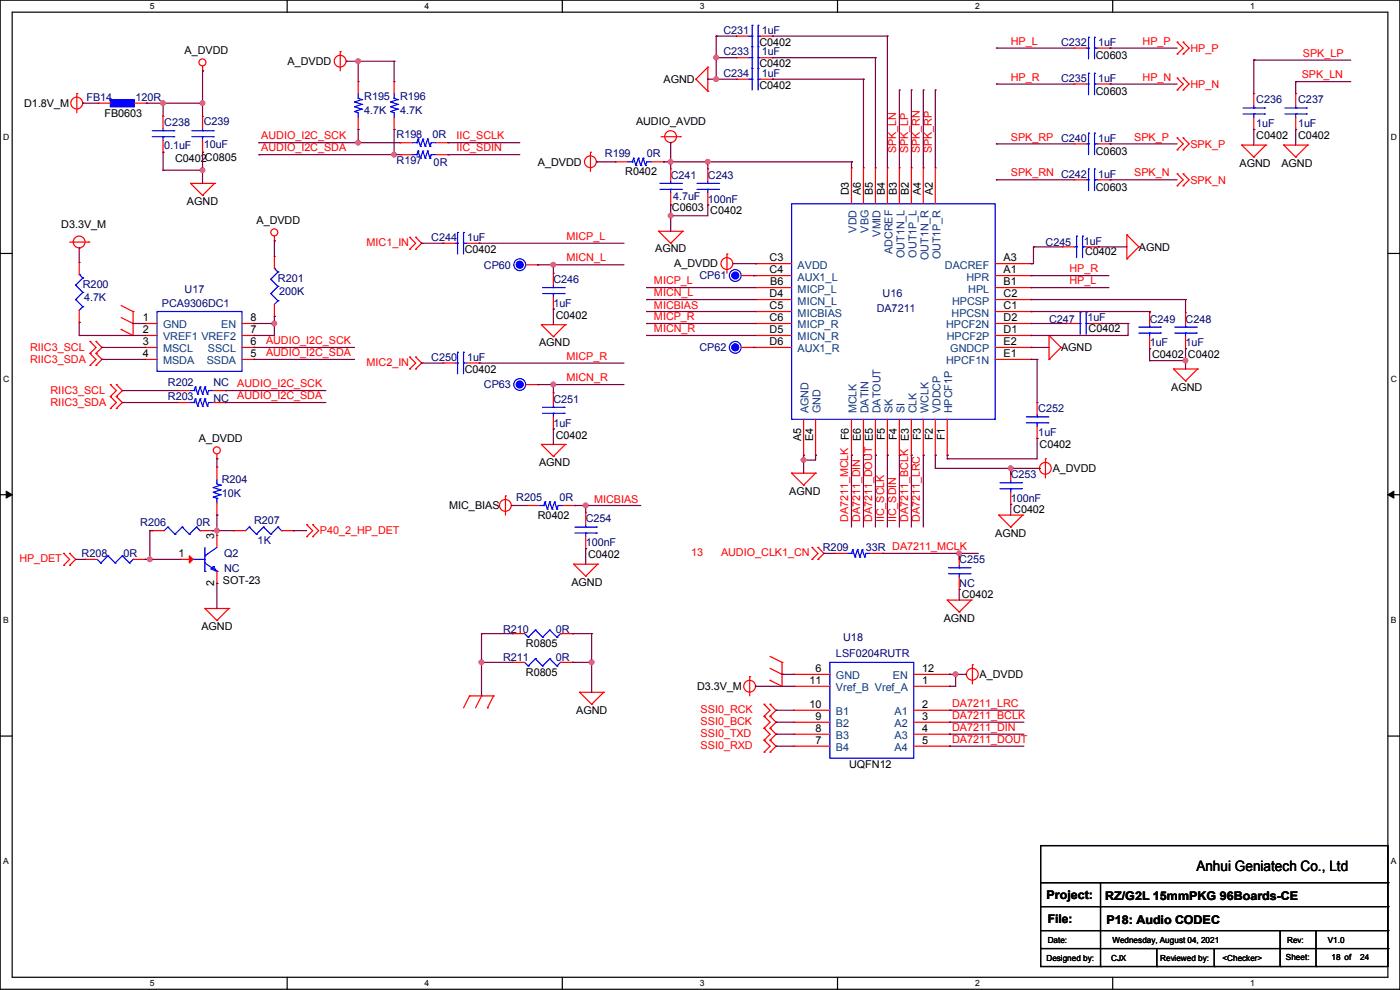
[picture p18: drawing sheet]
<svg xmlns="http://www.w3.org/2000/svg" width="297mm" height="210mm" viewBox="0 0 297 210" stroke-linecap="round" stroke-linejoin="round" font-family="sans-serif">
<defs><g id="words">
<text font-size="3" x="253.8" y="184.7">Anhui Geniatech Co., Ltd</text>
<g font-size="2.5">
<text x="222" y="190.6">Project:</text>
<text x="234.5" y="190.9">RZ/G2L 15mmPKG 96Boards-CE</text>
<text x="222.3" y="195.7">File:</text>
<text x="234.7" y="196">P18: Audio CODEC</text>
</g>
<g font-size="2.3">
<text x="39.2" y="11.5">A_DVDD</text>
<text x="161.1" y="9.7">C0402</text>
<text x="61" y="13.8">A_DVDD</text>
<text x="140.8" y="17.6">AGND</text>
<text x="161.1" y="14.3">C0402</text>
<text x="232.5" y="12.5">C0603</text>
<text x="5.1" y="22.7">D1.8V_M</text>
<text x="161.1" y="18.9">C0402</text>
<text x="232.5" y="20.1">C0603</text>
<text x="22.1" y="24.7">FB0603</text>
<text x="134.9" y="26.5">AUDIO_AVDD</text>
<text x="266.5" y="29.5">C0402</text>
<text x="275.4" y="29.5">C0402</text>
<text x="37.1" y="34.4">C0402C0805</text>
<text x="114.1" y="35.1">A_DVDD</text>
<text x="232.5" y="32.9">C0603</text>
<text x="262.9" y="35.4">AGND</text>
<text x="271.8" y="35.4">AGND</text>
<text x="132.6" y="37.2">R0402</text>
<text x="180.1" y="41.4" transform="rotate(-90 180.1 41.4)">D3</text>
<text x="182.6" y="41.4" transform="rotate(-90 182.6 41.4)">A6</text>
<text x="185.2" y="41.4" transform="rotate(-90 185.2 41.4)">B5</text>
<text x="187.7" y="41.4" transform="rotate(-90 187.7 41.4)">B4</text>
<text x="190.3" y="41.4" transform="rotate(-90 190.3 41.4)">B3</text>
<text x="192.8" y="41.4" transform="rotate(-90 192.8 41.4)">B2</text>
<text x="195.3" y="41.4" transform="rotate(-90 195.3 41.4)">A4</text>
<text x="197.9" y="41.4" transform="rotate(-90 197.9 41.4)">A2</text>
<text x="232.5" y="40.5">C0603</text>
<text x="39.7" y="43.5">AGND</text>
<text x="54.4" y="47.6">A_DVDD</text>
<text x="142.5" y="44.8">C0603</text>
<text x="150.7" y="45.3">C0402</text>
<text x="13" y="48.3">D3.3V_M</text>
<text x="98.6" y="53.7">C0402</text>
<text x="139" y="53.4">AGND</text>
<text x="241.6" y="53.2">AGND</text>
<text x="143.1" y="56.7">A_DVDD</text>
<text x="163.2" y="55.4">C3</text>
<text x="163.2" y="57.9">C4</text>
<text x="212.9" y="57.9">A1</text>
<text x="212.9" y="55.4">A3</text>
<text x="230.2" y="54.2">C0402</text>
<text x="163.2" y="65.5">C5</text>
<text x="163.2" y="63">D4</text>
<text x="163.4" y="60.5">B6</text>
<text x="212.9" y="60.5">B1</text>
<text x="212.9" y="65.5">C1</text>
<text x="212.9" y="63">C2</text>
<text x="30.3" y="68.1">1</text>
<text x="30.3" y="70.6">2</text>
<text x="53.1" y="70.6">7</text>
<text x="53.1" y="68.1">8</text>
<text x="117.9" y="67.6">C0402</text>
<text x="163.2" y="68.1">C6</text>
<text x="163.2" y="70.6">D5</text>
<text x="212.9" y="70.6">D1</text>
<text x="212.9" y="68.1">D2</text>
<text x="230.9" y="70.4">C0402</text>
<text x="30.3" y="73.2">3</text>
<text x="30.3" y="75.7">4</text>
<text x="53.1" y="75.7">5</text>
<text x="53.1" y="73.2">6</text>
<text x="114.4" y="73.5">AGND</text>
<text x="163.2" y="73.2">D6</text>
<text x="212.9" y="75.7">E1</text>
<text x="212.9" y="73.2">E2</text>
<text x="225.1" y="74.5">AGND</text>
<text x="244.4" y="76">C0402</text>
<text x="252" y="76">C0402</text>
<text x="98.6" y="79.1">C0402</text>
<text x="248.5" y="82.9">AGND</text>
<text x="42.2" y="93.8">A_DVDD</text>
<text x="117.9" y="93">C0402</text>
<text x="169.9" y="93.5" transform="rotate(-90 169.9 93.5)">A5</text>
<text x="172.5" y="93.5" transform="rotate(-90 172.5 93.5)">E4</text>
<text x="182.6" y="93.5" transform="rotate(-90 182.6 93.5)">E6</text>
<text x="187.7" y="93.4" transform="rotate(-90 187.7 93.4)">F5</text>
<text x="190.3" y="93.4" transform="rotate(-90 190.3 93.4)">F4</text>
<text x="192.8" y="93.5" transform="rotate(-90 192.8 93.5)">E3</text>
<text x="195.3" y="93.4" transform="rotate(-90 195.3 93.4)">F3</text>
<text x="197.9" y="93.4" transform="rotate(-90 197.9 93.4)">F2</text>
<text x="200.4" y="93.4" transform="rotate(-90 200.4 93.4)">F1</text>
<text x="220.5" y="95.1">C0402</text>
<text x="114.4" y="98.9">AGND</text>
<text x="223.3" y="100.2">A_DVDD</text>
<text x="167.4" y="105">AGND</text>
<text x="95.3" y="108">MIC_BIAS</text>
<text x="114.1" y="110.1">R0402</text>
<text x="211.1" y="113.9">AGND</text>
<text x="214.9" y="108.8">C0402</text>
<text x="37.9" y="118.1">1</text>
<text x="45.5" y="114.3" transform="rotate(-90 45.5 114.3)">3</text>
<text x="124.8" y="118.4">C0402</text>
<text x="45.5" y="124.2" transform="rotate(-90 45.5 124.2)">2</text>
<text x="47.3" y="123.8">SOT-23</text>
<text x="121.2" y="124.3">AGND</text>
<text x="200.2" y="131.9">AGND</text>
<text x="204" y="126.8">C0402</text>
<text x="42.7" y="133.7">AGND</text>
<text x="111.6" y="137.2">R0805</text>
<text x="111.6" y="143.3">R0805</text>
<text x="173" y="142.5">6</text>
<text x="195.6" y="142.5">12</text>
<text x="207.8" y="143.8">A_DVDD</text>
<text x="147.9" y="146.4">D3.3V_M</text>
<text x="171.8" y="145">11</text>
<text x="195.6" y="145">1</text>
<text x="122.2" y="151.5">AGND</text>
<text x="171.8" y="150.1">10</text>
<text x="173" y="152.7">9</text>
<text x="173" y="155.2">8</text>
<text x="195.6" y="150.1">2</text>
<text x="195.6" y="152.7">3</text>
<text x="195.6" y="155.2">4</text>
<text x="173" y="157.7">7</text>
<text x="195.6" y="157.7">5</text>
<text x="180.1" y="162.9">UQFN12</text>
</g>
<g font-size="2.3" fill="#000080">
<text x="153.5" y="7.2">C231</text>
<text x="153.5" y="11.8">C233</text>
<text x="161.6" y="7.2">1uF</text>
<text x="161.6" y="11.8">1uF</text>
<text x="225.1" y="9.7">C232</text>
<text x="233" y="9.7">1uF</text>
<text x="153.5" y="16.3">C234</text>
<text x="161.6" y="16.3">1uF</text>
<text x="225.1" y="17.4">C235</text>
<text x="233" y="17.4">1uF</text>
<text x="18.3" y="21.4">FB14</text>
<text x="28.7" y="21.4">120R</text>
<text x="77.3" y="21.2">R195</text>
<text x="84.9" y="21.2">R196</text>
<text x="266.5" y="21.9">C236</text>
<text x="275.4" y="21.9">C237</text>
<text x="34.8" y="26.8">C238</text>
<text x="43.2" y="26.5">C239</text>
<text x="77.3" y="24.2">4.7K</text>
<text x="84.1" y="29.3">R198</text>
<text x="84.9" y="24.2">4.7K</text>
<text x="91.7" y="29.3">0R</text>
<text x="266.5" y="27">1uF</text>
<text x="275.4" y="27">1uF</text>
<text x="34.8" y="31.6">0.1uF</text>
<text x="43.2" y="31.3">10uF</text>
<text x="84.1" y="34.9">R197</text>
<text x="92" y="35.1">0R</text>
<text x="128.3" y="33.4">R199</text>
<text x="137.2" y="33.4">0R</text>
<text x="225.1" y="30.1">C240</text>
<text x="233" y="30.1">1uF</text>
<text x="142.3" y="37.9">C241</text>
<text x="150.2" y="37.9">C243</text>
<text x="233" y="37.7">1uF</text>
<text x="142.8" y="42.5">4.7uF</text>
<text x="150.2" y="43">100nF</text>
<text x="91.5" y="51.1">C244</text>
<text x="99.1" y="51.1">1uF</text>
<text x="221.8" y="52.2">C245</text>
<text x="229.9" y="51.9">1uF</text>
<text x="59" y="59.8">R201</text>
<text x="102.7" y="57">CP60</text>
<text x="148.4" y="59.3">CP61</text>
<text x="17.6" y="61">R200</text>
<text x="17.8" y="63.8">4.7K</text>
<text x="34.3" y="65.1">PCA9306DC1</text>
<text x="39.2" y="62.1">U17</text>
<text x="59.2" y="62.6">200K</text>
<text x="117.4" y="60">C246</text>
<text x="117.4" y="65.1">1uF</text>
<text x="187.3" y="63.1">U16</text>
<text x="186" y="66.1">DA7211</text>
<text x="222.6" y="68.4">C247</text>
<text x="230.7" y="68.2">1uF</text>
<text x="243.9" y="68.4">C249</text>
<text x="251.5" y="68.4">C248</text>
<text x="91.5" y="76.5">C250</text>
<text x="99.1" y="76.5">1uF</text>
<text x="148.4" y="74.5">CP62</text>
<text x="243.9" y="73.5">1uF</text>
<text x="251.5" y="73.5">1uF</text>
<text x="35.6" y="81.9">R202</text>
<text x="45.3" y="81.9">NC</text>
<text x="102.7" y="82.4">CP63</text>
<text x="35.6" y="84.9">R203</text>
<text x="45.3" y="85.2">NC</text>
<text x="117.4" y="85.4">C251</text>
<text x="220.3" y="87.5">C252</text>
<text x="117.4" y="90.5">1uF</text>
<text x="220.3" y="92.5">1uF</text>
<text x="214.4" y="101.4">C253</text>
<text x="47" y="102.4">R204</text>
<text x="47" y="105.5">10K</text>
<text x="109.5" y="106.3">R205</text>
<text x="118.7" y="106.3">0R</text>
<text x="214.4" y="106.5">100nF</text>
<text x="29.8" y="111.6">R206</text>
<text x="41.7" y="111.6">0R</text>
<text x="53.9" y="111.1">R207</text>
<text x="124.3" y="110.8">C254</text>
<text x="17.3" y="118.2">R208</text>
<text x="26.2" y="118.2">0R</text>
<text x="47.5" y="118.2">Q2</text>
<text x="54.7" y="115.4">1K</text>
<text x="124.3" y="115.9">100nF</text>
<text x="174.6" y="116.9">R209</text>
<text x="183.7" y="116.9">33R DA7211_MCLK</text>
<text x="203.5" y="119.5">C255</text>
<text x="47.5" y="121.2">NC</text>
<text x="203.5" y="124.5">NC</text>
<text x="106.7" y="134.2">R210</text>
<text x="117.9" y="134.2">0R</text>
<text x="178.9" y="136">U18</text>
<text x="106.7" y="140.3">R211</text>
<text x="117.9" y="140.3">0R</text>
<text x="177.3" y="139.3">LSF0204RUTR</text>
</g>
<g font-size="2.3" fill="#f00">
<text x="214.4" y="9.5">HP_L</text>
<text x="242.4" y="9.5">HP_P</text>
<text x="252.5" y="11">HP_P</text>
<text x="214.4" y="17.1">HP_R</text>
<text x="242.4" y="17.1">HP_N</text>
<text x="276.2" y="16.6">SPK_LN</text>
<text x="276.4" y="12">SPK_LP</text>
<text x="252.5" y="18.6">HP_N</text>
<text x="55.4" y="29.5">AUDIO_I2C_SCK</text>
<text x="96.8" y="29.5">IIC_SCLK</text>
<text x="214.4" y="29.8">SPK_RP</text>
<text x="240.6" y="29.8">SPK_P</text>
<text x="55.4" y="32.1">AUDIO_I2C_SDA</text>
<text x="96.8" y="32.1">IIC_SDIN</text>
<text x="190.1" y="32.6" transform="rotate(-90 190.1 32.6)">SPK_LN</text>
<text x="192.6" y="32.6" transform="rotate(-90 192.6 32.6)">SPK_LP</text>
<text x="195.2" y="32.6" transform="rotate(-90 195.2 32.6)">SPK_RN</text>
<text x="197.7" y="32.6" transform="rotate(-90 197.7 32.6)">SPK_RP</text>
<text x="252.5" y="31.3">SPK_P</text>
<text x="214.4" y="37.4">SPK_RN C242</text>
<text x="240.6" y="37.4">SPK_N</text>
<text x="252.5" y="38.9">SPK_N</text>
<text x="77.8" y="52.2">MIC1_IN</text>
<text x="120.2" y="50.9">MICP_L</text>
<text x="120.2" y="55.5">MICN_L</text>
<text x="226.9" y="57.7">HP_R</text>
<text x="138.7" y="60.3">MICP_L</text>
<text x="138.7" y="62.8">MICN_L</text>
<text x="138.7" y="65.6">MICBIAS</text>
<text x="226.9" y="60.3">HP_L</text>
<text x="138.7" y="67.9">MICP_R</text>
<text x="138.7" y="70.4">MICN_R</text>
<text x="6.4" y="74.5">RIIC3_SCL</text>
<text x="6.4" y="77">RIIC3_SDA</text>
<text x="56.4" y="73">AUDIO_I2C_SCK</text>
<text x="56.4" y="75.5">AUDIO_I2C_SDA</text>
<text x="77.8" y="77.6">MIC2_IN</text>
<text x="120.2" y="76.3">MICP_R</text>
<text x="10.7" y="83.7">RIIC3_SCL</text>
<text x="50.3" y="82.1">AUDIO_I2C_SCK</text>
<text x="120.2" y="80.9">MICN_R</text>
<text x="10.7" y="86.2">RIIC3_SDA</text>
<text x="50.3" y="84.7">AUDIO_I2C_SDA</text>
<text x="126" y="106.7">MICBIAS</text>
<text x="67.9" y="113.4">P40_2_HP_DET</text>
<text x="179.9" y="110.8" transform="rotate(-90 179.9 110.8)">DA7211_MCLK F6</text>
<text x="182.5" y="110.8" transform="rotate(-90 182.5 110.8)">DA7211_DIN</text>
<text x="185" y="110.8" transform="rotate(-90 185 110.8)">DA7211_DOUT E5</text>
<text x="187.5" y="110.8" transform="rotate(-90 187.5 110.8)">IIC_SCLK</text>
<text x="190.1" y="110.8" transform="rotate(-90 190.1 110.8)">IIC_SDIN</text>
<text x="192.6" y="110.8" transform="rotate(-90 192.6 110.8)">DA7211_BCLK</text>
<text x="195.2" y="110.8" transform="rotate(-90 195.2 110.8)">DA7211_LRC</text>
<text x="4.1" y="119.2">HP_DET</text>
<text x="146.6" y="117.9">13</text>
<text x="153" y="117.9">AUDIO_CLK1_CN</text>
<text x="202" y="149.9">DA7211_LRC</text>
<text x="148.6" y="151.2">SSI0_RCK</text>
<text x="148.6" y="153.8">SSI0_BCK</text>
<text x="202" y="152.5">DA7211_BCLK</text>
<text x="202" y="155">DA7211_DIN</text>
<text x="148.6" y="156.3">SSI0_TXD</text>
<text x="148.6" y="158.8">SSI0_RXD</text>
<text x="202" y="157.6">DA7211_DOUT</text>
</g>
<g font-size="2.3" fill="#004080">
<text x="181.7" y="49.3" transform="rotate(-90 181.7 49.3)">VDD</text>
<text x="184.2" y="49.3" transform="rotate(-90 184.2 49.3)">VBG</text>
<text x="186.8" y="50.2" transform="rotate(-90 186.8 50.2)">VMID</text>
<text x="189.3" y="53.9" transform="rotate(-90 189.3 53.9)">ADCREF</text>
<text x="169.2" y="57">AVDD</text>
<text x="169.2" y="59.5">AUX1_L</text>
<text x="191.9" y="54.8" transform="rotate(-90 191.9 54.8)">OUT1N_L</text>
<text x="194.4" y="54.7" transform="rotate(-90 194.4 54.7)">OUT1P_L</text>
<text x="196.9" y="55.2" transform="rotate(-90 196.9 55.2)">OUT1N_R</text>
<text x="199.5" y="55" transform="rotate(-90 199.5 55)">OUT1P_R</text>
<text x="200.5" y="57">DACREF</text>
<text x="205" y="59.5">HPR</text>
<text x="169.2" y="62.1">MICP_L</text>
<text x="169.2" y="64.6">MICN_L</text>
<text x="202" y="64.6">HPCSP</text>
<text x="205.4" y="62.1">HPL</text>
<text x="34.6" y="69.7">GND</text>
<text x="46.9" y="69.7">EN</text>
<text x="169.2" y="67.1">MICBIAS</text>
<text x="169.2" y="69.7">MICP_R</text>
<text x="200.7" y="69.7">HPCF2N</text>
<text x="201.9" y="67.1">HPCSN</text>
<text x="34.6" y="72.2">VREF1 VREF2</text>
<text x="34.6" y="74.8">MSCL</text>
<text x="34.6" y="77.3">MSDA</text>
<text x="43.9" y="77.3">SSDA</text>
<text x="44.1" y="74.8">SSCL</text>
<text x="169.2" y="72.2">MICN_R</text>
<text x="169.2" y="74.8">AUX1_R</text>
<text x="200.7" y="77.3">HPCF1N</text>
<text x="200.8" y="72.2">HPCF2P</text>
<text x="201.6" y="74.8">GNDCP</text>
<text x="171.5" y="87.7" transform="rotate(-90 171.5 87.7)">AGND</text>
<text x="174.1" y="87.7" transform="rotate(-90 174.1 87.7)">GND</text>
<text x="181.7" y="87.7" transform="rotate(-90 181.7 87.7)">MCLK</text>
<text x="184.2" y="87.7" transform="rotate(-90 184.2 87.7)">DATIN</text>
<text x="186.8" y="87.7" transform="rotate(-90 186.8 87.7)">DATOUT</text>
<text x="189.3" y="87.7" transform="rotate(-90 189.3 87.7)">SK</text>
<text x="191.9" y="87.7" transform="rotate(-90 191.9 87.7)">SI</text>
<text x="194.4" y="87.7" transform="rotate(-90 194.4 87.7)">CLK</text>
<text x="196.9" y="87.7" transform="rotate(-90 196.9 87.7)">WCLK</text>
<text x="199.5" y="87.7" transform="rotate(-90 199.5 87.7)">VDDCP</text>
<text x="202" y="87.7" transform="rotate(-90 202 87.7)">HPCF1P</text>
<text x="177.3" y="146.6">Vref_B Vref_A</text>
<text x="177.3" y="144.1">GND</text>
<text x="189.4" y="144.1">EN</text>
<text x="177.3" y="151.7">B1</text>
<text x="177.3" y="154.3">B2</text>
<text x="189.8" y="151.7">A1</text>
<text x="189.8" y="154.3">A2</text>
<text x="177.3" y="156.8">B3</text>
<text x="177.3" y="159.3">B4</text>
<text x="189.8" y="156.8">A3</text>
<text x="189.8" y="159.3">A4</text>
</g>
<g font-size="1.8">
<text x="31.8" y="1.9">5</text>
<text x="90.1" y="1.9">4</text>
<text x="148.5" y="1.9">3</text>
<text x="206.8" y="1.9">2</text>
<text x="265.2" y="1.9">1</text>
<text x=".7" y="29.8">D</text>
<text x="295.1" y="29.8">D</text>
<text x=".7" y="80.9">C</text>
<text x="295.1" y="80.9">C</text>
<text x=".7" y="132.1">B</text>
<text x="295.1" y="132.1">B</text>
<text x=".7" y="183.3">A</text>
<text x="295.1" y="183.3">A</text>
<text x="222" y="203.8">Designed by:</text>
<text x="222.3" y="200">Date:</text>
<text x="235.7" y="203.8">CJX</text>
<text x="236" y="200">Wednesday, August 04, 2021</text>
<text x="246.1" y="203.8">Reviewed by:</text>
<text x="259.4" y="203.8">&lt;Checker&gt;</text>
<text x="272.8" y="203.6">Sheet:</text>
<text x="273.1" y="200">Rev:</text>
<text x="281.7" y="200">V1.0</text>
<text x="282.5" y="203.6">18 of</text>
<text x="288.6" y="203.6">24</text>
<text x="31.8" y="209.2">5</text>
<text x="90.1" y="209.2">4</text>
<text x="148.5" y="209.2">3</text>
<text x="206.8" y="209.2">2</text>
<text x="265.2" y="209.2">1</text>
</g>
</g></defs>
<path d="M0 0h297v209.8h-297zM2.6 2.6h291.8v204.7h-291.8z" fill="none" stroke="#000" stroke-width=".25"/>
<g fill="#fff">
<path d="M31.7 .3h1v2h-1z"/>
<path d="M31.7 207.6h1v1.9h-1z"/>
</g>
<path d="M60.9 0v2.6M60.9 207.3v2.5" fill="none" stroke="#000" stroke-width=".25"/>
<g fill="#fff">
<path d="M90.1 .3h1v2h-1z"/>
<path d="M90.1 207.6h1v1.9h-1z"/>
</g>
<path d="M119.3 0v2.6M119.3 207.3v2.5" fill="none" stroke="#000" stroke-width=".25"/>
<g fill="#fff">
<path d="M148.5 .3h.9v2h-.9z"/>
<path d="M148.5 207.6h.9v1.9h-.9z"/>
</g>
<path d="M177.7 0v2.6M177.7 207.3v2.5" fill="none" stroke="#000" stroke-width=".25"/>
<g fill="#fff">
<path d="M206.8 .3h1v2h-1z"/>
<path d="M206.8 207.6h1v1.9h-1z"/>
</g>
<path d="M236.1 0v2.6M236.1 207.3v2.5" fill="none" stroke="#000" stroke-width=".25"/>
<g fill="#fff">
<path d="M265.2 .3h1v2h-1z"/>
<path d="M265.2 207.6h1v1.9h-1z"/>
<path d="M.7 28.2h1.2v1.9h-1.2z"/>
<path d="M295.1 28.2h1.2v1.9h-1.2z"/>
<path d="M.7 79.3h1.2v2h-1.2z"/>
<path d="M295.1 79.3h1.2v2h-1.2z"/>
</g>
<path d="M0 53.8h2.6M294.4 53.8h2.6" fill="none" stroke="#000" stroke-width=".25"/>
<g fill="#fff">
<path d="M.7 130.5h1.2v2h-1.2z"/>
<path d="M295.1 130.5h1.1v2h-1.1z"/>
</g>
<path d="M0 104.9h2.6M294.4 104.9h2.6" fill="none" stroke="#000" stroke-width=".25"/>
<path d="M1.3 104.2l1.3 .7-1.3 .8zM294.4 104.9l1.3-.7v1.5z" fill="#000" stroke="#000" stroke-width=".21"/>
<g fill="#fff">
<path d="M.7 181.7h1.2v2h-1.2z"/>
<path d="M295.1 181.7h1.1v2h-1.1z"/>
</g>
<g fill="none" stroke="#000" stroke-width=".25">
<path d="M0 156.1h2.6M294.4 156.1h2.6M220.8 179.4h73.6v25.6h-73.6zM220.8 187.2h73.6M220.8 192.3h73.6M220.8 197.4h73.6M233.5 187.2v17.8M271.6 197.4v7.6M279.2 197.4v7.6M294.4 187.2h.1M294.4 192.3h.1M294.4 197.4h.1"/>
<path d="M220.8 201.2h73.6M233.5 205h.1M245.4 205h.1M245.4 201.2v3.8M257.6 205h.1M257.6 201.2v3.8M271.6 205h.1M279.2 205h.1M294.4 201.2h.1"/>
</g>
<g fill="none" stroke="#f00" stroke-width=".25">
<path d="M16.3 19.9h.1M16.3 19.9v4M43 15h.1M43 14v1M72.2 11h.1M72.2 11v4M76 17.3h.1M76 17.3v2.6M83.6 17.3h.1M83.6 17.3v2.6M147.6 16.8h.1M147.6 16.8l2.6 2.5"/>
<path d="M150.2 14.3h.1M150.2 19.3h.1M150.2 14.3v5M150.2 14.3l-2.6 2.5M156.3 7.7h.1M156.3 12.2h.1M156.3 16.8h.1M156.3 7.7h2.5M156.3 12.2h2.5M156.3 16.8h2.5M161.3 7.7h2.6M161.3 12.2h2.6"/>
<path d="M161.3 16.8h2.6M163.9 7.7h.1M163.9 12.2h.1M163.9 16.8h.1M227.9 17.8h.1M227.9 10.2h.1M227.9 17.8h2.5M227.9 10.2h2.5M233 17.8h2.5M233 10.2h2.5M235.5 17.8h.1M235.5 10.2h.1"/>
<path d="M249.7 11.5h.1M249.7 8.9h.1M249.7 19.1h.1M249.7 16.6h.1M249.7 8.9l1.3 1.3-1.3 1.3M249.7 16.6l1.3 1.2-1.3 1.3M251 11.5h.1M251 8.9h.1M251 19.1h.1M251 16.6h.1M251 8.9l1.3 1.3-1.3 1.3M251 16.6l1.3 1.2-1.3 1.3"/>
<path d="M266 19.9h.1M266 19.9v2.5M274.9 19.9h.1M274.9 19.9v2.5M20.9 21.9h.1M20.9 21.9h2.5M28.5 21.9h2.5M31 21.9h.1M34.6 24.7h.1M34.6 32.3h.1M34.6 24.7v2.5M34.6 29.8v2.5"/>
<path d="M40.4 38.9h.1M40.4 38.9h5.1M40.4 38.9l2.6 2.5M43 24.7h.1M43 32.3h.1M43 24.7v2.5M43 29.8v2.5M45.5 38.9h.1M45.5 38.9l-2.5 2.5M76 27.5h.1M76 24.9v2.6M83.6 27.5h.1"/>
<path d="M83.6 24.9v2.6M84.9 32.8h.1M84.9 30.3h.1M84.9 32.8h2.5M84.9 30.3h2.5M92.5 32.8h2.5M92.5 30.3h2.5M95 32.8h.1M95 30.3h.1M125.3 32.3h.1M125.3 32.3v4.1M130.6 34.3h.1"/>
<path d="M130.6 34.3h2.5M138.2 34.3h2.6M140.3 29h4M140.8 34.3h.1M142.3 35.9h.1M142.3 35.9v2.5M144.3 29h.1M150.2 35.9h.1M150.2 35.9v2.5M180.6 35.6h.1M180.6 35.6v7.6M183.2 35.6h.1"/>
<path d="M183.2 35.6v7.6M185.7 35.6h.1M185.7 35.6v7.6M188.3 35.6h.1M188.3 35.6v7.6M190.8 35.6h.1M190.8 35.6v7.6M193.3 35.6h.1M193.3 35.6v7.6M195.9 35.6h.1M195.9 35.6v7.6M198.4 35.6h.1"/>
<path d="M198.4 35.6v7.6M227.9 30.5h.1M227.9 38.1h.1M227.9 30.5h2.5M227.9 38.1h2.5M233 30.5h2.5M233 38.1h2.5M235.5 30.5h.1M235.5 38.1h.1M249.7 31.8h.1M249.7 29.3h.1M249.7 39.4h.1"/>
<path d="M249.7 36.9h.1M249.7 29.3l1.3 1.2-1.3 1.3M249.7 36.9l1.3 1.2-1.3 1.3M251 31.8h.1M251 29.3h.1M251 39.4h.1M251 36.9h.1M251 29.3l1.3 1.2-1.3 1.3M251 36.9l1.3 1.2-1.3 1.3M263.4 30.8h.1M263.4 30.8h5.1M263.4 30.8l2.6 2.5"/>
<path d="M266 33.3h.1M266 27.5h.1M266 24.9v2.6M268.5 30.8h.1M268.5 30.8l-2.5 2.5M272.3 30.8h.1M272.3 30.8h5.1M272.3 30.8l2.6 2.5M274.9 33.3h.1M274.9 27.5h.1M274.9 24.9v2.6M277.4 30.8h.1"/>
<path d="M277.4 30.8l-2.5 2.5M14.8 51.4h4M16.8 55.7h.1M16.8 55.7v2.5M18.8 51.4h.1M43 41.4h.1M58.2 51.1h.1M58.2 54.4h.1M58.2 50.1v1M58.2 54.4v2.5M86.9 50.3h.1M86.9 52.9h.1"/>
<path d="M86.9 50.3l1.3 1.3-1.3 1.3M88.2 52.9h.1M88.2 50.3h.1M88.2 50.3l1.3 1.3-1.3 1.3M94 51.6h.1M94 51.6h2.6M99.1 51.6h2.5M101.6 51.6h.1M111.5 56.2h2.6M114.1 56.2h.1M117.4 58h.1M117.4 58v2.5"/>
<path d="M139.7 49.1h.1M139.7 49.1h5.1M139.7 49.1l2.6 2.5M142.3 51.6h.1M142.3 43.5h.1M142.3 40.9v2.6M144.8 49.1h.1M144.8 49.1l-2.5 2.5M150.2 43.5h.1M150.2 40.9v2.6M154.2 53.9h.1M154.2 53.9v4.1"/>
<path d="M157.3 58.5h2.5M159.8 58.5h.1M160.3 55.9h.1M160.3 58.5h.1M160.3 58.5h7.6M160.3 55.9h7.6M211.1 58.5h7.6M211.1 55.9h7.6M218.7 58.5h.1M218.7 55.9h.1M225.3 52.4h.1M225.3 52.4h2.6"/>
<path d="M230.4 52.4h2.6M233 52.4h.1M239.1 49.8h.1M239.1 54.9h.1M239.1 49.8v5.1M239.1 49.8l2.5 2.6M241.6 52.4h.1M241.6 52.4l-2.5 2.5M16.8 68.4h.1M16.8 65.8v2.6M19.1 72.4h.1M19.1 75h.1"/>
<path d="M19.1 77.5h.1M19.1 72.4l1.3 1.3-1.3 1.3M19.1 75l1.3 1.2-1.3 1.3M20.4 75h.1M20.4 72.4h.1M20.4 77.5h.1M20.4 72.4l1.2 1.3-1.2 1.3M20.4 75l1.2 1.2-1.2 1.3M25.7 69.9h.1M25.7 64.8l2.5 1.3M25.7 69.9l2.5 1.3M25.7 67.4l2.5 1.2"/>
<path d="M28.2 66.1h.1M28.2 71.2h.1M28.2 68.6h.1M28.2 66.1v5.1M30.8 68.6h.1M30.8 71.2h.1M30.8 73.7h.1M30.8 76.2h.1M30.8 68.6h2.5M30.8 71.2h2.5M30.8 73.7h2.5M30.8 76.2h2.5"/>
<path d="M51.4 68.6h2.5M51.4 71.2h2.5M51.4 73.7h2.5M51.4 76.2h2.5M53.9 76.2h.1M53.9 73.7h.1M53.9 71.2h.1M53.9 68.6h.1M58.2 67.1h.1M58.2 64.6v2.5M86.9 75.7h.1M86.9 78.3h.1"/>
<path d="M86.9 75.7l1.3 1.3-1.3 1.3M88.2 78.3h.1M88.2 75.7h.1M88.2 75.7l1.3 1.3-1.3 1.3M94 77h.1M94 77h2.6M99.1 77h2.5M101.6 77h.1M114.9 68.9h.1M114.9 68.9h5M114.9 68.9l2.5 2.5M117.4 71.4h.1"/>
<path d="M117.4 65.6h.1M117.4 63v2.6M119.9 68.9h.1M119.9 68.9l-2.5 2.5M157.3 73.7h2.5M159.8 73.7h.1M160.3 61h.1M160.3 66.1h.1M160.3 68.6h.1M160.3 63.5h.1M160.3 71.2h.1M160.3 73.7h.1"/>
<path d="M160.3 61h7.6M160.3 66.1h7.6M160.3 63.5h7.6M160.3 68.6h7.6M160.3 71.2h7.6M160.3 73.7h7.6M211.1 61h7.6M211.1 66.1h7.6M211.1 63.5h7.6M211.1 68.6h7.6M211.1 71.2h7.6M211.1 73.7h7.6"/>
<path d="M211.1 76.2h7.6M218.7 61h.1M218.7 66.1h.1M218.7 63.5h.1M218.7 71.2h.1M218.7 68.6h.1M218.7 76.2h.1M218.7 73.7h.1M222.5 71.2h.1M222.5 76.2h.1M222.5 71.2v5M222.5 71.2l2.6 2.5"/>
<path d="M225.1 73.7h.1M225.1 73.7l-2.6 2.5M226.1 68.6h.1M226.1 68.6h2.5M231.2 68.6h2.5M233.7 68.6h.1M243.9 66.3h.1M243.9 74h.1M243.9 66.3v2.6M243.9 71.4v2.6M249 78.3h.1M249 78.3h5"/>
<path d="M249 78.3l2.5 2.5M251.5 66.3h.1M251.5 74h.1M251.5 66.3v2.6M251.5 71.4v2.6M254 78.3h.1M254 78.3l-2.5 2.5M23.4 81.6h.1M23.4 84.1h.1M23.4 86.7h.1M23.4 81.6l1.3 1.2-1.3 1.3M23.4 84.1l1.3 1.3-1.3 1.3"/>
<path d="M24.7 84.1h.1M24.7 81.6h.1M24.7 86.7h.1M24.7 81.6l1.3 1.2-1.3 1.3M24.7 84.1l1.3 1.3-1.3 1.3M37.6 82.8h.1M37.6 85.4h.1M37.6 82.8h2.6M37.6 85.4h2.6M45.3 82.8h2.5M45.3 85.4h2.5M46 97.3h.1"/>
<path d="M46 99.1h.1M46 96.3v1M46 99.1v2.5M47.8 82.8h.1M47.8 85.4h.1M111.5 81.6h2.6M114.1 81.6h.1M114.9 94.3h.1M114.9 94.3h5M114.9 94.3l2.5 2.5M117.4 96.8h.1M117.4 83.4h.1"/>
<path d="M117.4 91h.1M117.4 83.4v2.5M117.4 88.4v2.6M119.9 94.3h.1M119.9 94.3l-2.5 2.5M170.5 96.6h.1M170.5 88.9v7.7M173 96.6h.1M173 88.9v7.7M180.6 96.6h.1M180.6 88.9v7.7M183.2 96.6h.1"/>
<path d="M183.2 88.9v7.7M185.7 96.6h.1M185.7 88.9v7.7M188.3 96.6h.1M188.3 88.9v7.7M190.8 96.6h.1M190.8 88.9v7.7M193.3 96.6h.1M193.3 88.9v7.7M195.9 96.6h.1M195.9 88.9v7.7M198.4 96.6h.1"/>
<path d="M198.4 88.9v7.7M201 96.6h.1M201 88.9v7.7M214.4 99.4h.1M214.4 99.4v2.5M220 85.4h.1M220 93h.1M220 85.4v2.5M220 90.5v2.5M221.8 97.3h.1M221.8 97.3v4.1M251.5 80.8h.1"/>
<path d="M13.5 117.4h.1M13.5 119.9h.1M13.5 117.4l1.3 1.3-1.3 1.2M14.8 119.9h.1M14.8 117.4h.1M14.8 117.4l1.2 1.3-1.2 1.2M18.1 118.7h.1M18.1 118.7h2.5M28.2 118.7h2.6M30.8 118.7h.1M32.3 112.6h.1M32.3 112.6h2.5"/>
<path d="M38.4 118.7h.1M38.4 118.7h2.5M42.5 112.6h2.5M45 112.6h.1M46 109.3h.1M46 113.6h.1M46 106.7v2.6M46 113.6v2.5M49.6 112.6h.1M49.6 112.6h2.5M59.7 112.6h2.6M62.3 112.6h.1"/>
<path d="M65.1 113.8h.1M65.1 111.3h.1M65.1 111.3l1.2 1.3-1.2 1.2M66.3 113.8h.1M66.3 111.3h.1M66.3 111.3l1.3 1.3-1.3 1.2M107.2 105.2h.1M107.2 105.2v4.1M111.8 107.2h.1M111.8 107.2h2.5M119.4 107.2h2.6M121.7 119.7h.1"/>
<path d="M121.7 119.7h5.1M121.7 119.7l2.5 2.5M122 107.2h.1M124.2 108.8h.1M124.2 116.4h.1M124.2 108.8v2.5M124.2 113.8v2.6M126.8 119.7h.1M126.8 119.7l-2.6 2.5M167.9 100.4h.1M167.9 100.4h5.1M167.9 100.4l2.6 2.5"/>
<path d="M170.5 102.9h.1M172.3 118.7h.1M172.3 116.1h.1M172.3 116.1l1.2 1.3-1.2 1.3M173 100.4h.1M173 100.4l-2.5 2.5M173.5 116.1h.1M173.5 118.7h.1M173.5 116.1l1.3 1.3-1.3 1.3M177.1 117.4h.1M177.1 117.4h2.5M184.7 117.4h2.5"/>
<path d="M187.2 117.4h.1M203.5 117.4h.1M203.5 117.4v2.5M211.9 109.3h.1M211.9 109.3h5.1M211.9 109.3l2.5 2.5M214.4 111.8h.1M214.4 107h.1M214.4 104.4v2.6M217 109.3h.1M217 109.3l-2.6 2.5M43.5 129.1h.1"/>
<path d="M43.5 129.1h5.1M43.5 129.1l2.5 2.5M46 131.6h.1M46 123.7h.1M46 121.2v2.5M48.6 129.1h.1M48.6 129.1l-2.6 2.5M108.8 134.4h.1M108.8 134.4h2.5M118.9 134.4h2.6M121.5 134.4h.1M124.2 122.2h.1"/>
<path d="M163.4 139.2l2.5 1.3M201 127.3h.1M201 127.3h5M201 127.3l2.5 2.5M203.5 129.8h.1M203.5 125h.1M203.5 122.5v2.5M206 127.3h.1M206 127.3l-2.5 2.5M99.6 147.6h.1M99.6 147.6l-1.3 2.6M99.6 147.6h5.1"/>
<path d="M102.2 147.6h.1M102.2 147.6l-1.3 2.6M103.4 150.2h.1M104.7 147.6h.1M104.7 147.6l-1.3 2.6M108.8 140.5h.1M108.8 140.5h2.5M118.9 140.5h2.6M121.5 140.5h.1M123 146.9h.1M123 146.9h5.1M123 146.9l2.5 2.5"/>
<path d="M125.5 149.4h.1M128.1 146.9h.1M128.1 146.9l-2.6 2.5M159 143.6h.1M159 143.6v4M162.1 149.4h.1M162.1 151.9h.1M162.1 154.5h.1M162.1 157h.1M162.1 159.6h.1M162.1 149.4l1.3 1.3-1.3 1.2M162.1 151.9l1.3 1.3-1.3 1.3"/>
<path d="M162.1 154.5l1.3 1.2-1.3 1.3M162.1 157l1.3 1.3-1.3 1.3M163.4 144.3h.1M163.4 151.9h.1M163.4 149.4h.1M163.4 154.5h.1M163.4 157h.1M163.4 159.6h.1M163.4 144.3l2.5 1.3M163.4 141.8l2.5 1.2M163.4 151.9l1.2 1.3-1.2 1.3M163.4 149.4l1.2 1.3-1.2 1.2"/>
<path d="M163.4 154.5l1.2 1.2-1.2 1.3M163.4 157l1.2 1.3-1.2 1.3M165.9 140.5h.1M165.9 145.6h.1M165.9 143h.1M165.9 140.5v5.1M168.4 145.6h.1M168.4 150.7h.1M168.4 153.2h.1M168.4 155.7h.1M168.4 158.3h.1M168.4 143h.1"/>
<path d="M168.4 145.6h7.7M168.4 150.7h7.7M168.4 153.2h7.7M168.4 155.7h7.7M168.4 158.3h7.7M168.4 143h7.7M193.8 145.6h7.7M193.8 150.7h7.7M193.8 153.2h7.7M193.8 155.7h7.7M193.8 158.3h7.7M193.8 143h7.7"/>
<path d="M201.5 145.6h.1M201.5 150.7h.1M201.5 153.2h.1M201.5 155.7h.1M201.5 158.3h.1M201.5 143h.1M206.3 141h.1M206.3 141v4.1"/>
<circle cx="42.9" cy="13.2" r=".74"/>
<circle cx="72.2" cy="13" r="1.25"/>
<circle cx="16.3" cy="21.9" r="1.25"/>
<circle cx="125.2" cy="34.3" r="1.25"/>
<circle cx="142.3" cy="29" r="1.25"/>
<circle cx="16.8" cy="51.3" r="1.25"/>
<circle cx="58.2" cy="49.3" r=".74"/>
<circle cx="154.2" cy="55.9" r="1.25"/>
<circle cx="46" cy="95.5" r=".74"/>
<circle cx="221.8" cy="99.3" r="1.25"/>
<circle cx="107.2" cy="107.2" r="1.25"/>
<circle cx="159" cy="145.6" r="1.25"/>
<circle cx="206.3" cy="143" r="1.25"/>
</g>
<g fill="none" stroke="#00f" stroke-width=".25">
<path d="M76 19.9v1M83.6 19.9v1M158.8 7.7h.8M158.8 12.2h.8M158.8 16.8h.8M159.6 5.4h.1M159.6 7.7h.1M159.6 9.9h.1M159.6 12.2h.1M159.6 14.5h.1M159.6 16.8h.1M159.6 5.4v13.7"/>
<path d="M160.8 7.7h.1M160.8 5.4h.1M160.8 12.2h.1M160.8 9.9h.1M160.8 16.8h.1M160.8 14.5h.1M160.8 7.7h.5M160.8 5.4v13.7M160.8 12.2h.5M160.8 16.8h.5M230.4 17.8h.5M230.4 10.2h.5"/>
<path d="M230.9 17.8h.1M230.9 15.5h.1M230.9 10.2h.1M230.9 7.9h.1M230.9 7.9v4.6M230.9 15.5v4.6M232.2 15.5h.1M232.2 17.8h.1M232.2 7.9h.1M232.2 10.2h.1M232.2 7.9v4.6M232.2 15.5v4.6"/>
<path d="M232.2 17.8h.8M232.2 10.2h.8M32.3 29h4.6M32.3 27.7h4.6M34.6 27.7h.1M34.6 29h.1M34.6 27.2v.5M34.6 29v.8M36.9 29h.1M36.9 27.7h.1M40.7 29h4.6M40.7 27.7h4.6"/>
<path d="M43 27.7h.1M43 29h.1M43 27.2v.5M43 29v.8M45.3 29h.1M45.3 27.7h.1M75.2 23.7h.1M75.2 22.6h.1M75.2 21.6h.1M75.2 23.7l.8 .2v1M75.2 22.6l1.6 .6M75.2 21.6l1.6 .5"/>
<path d="M76 20.9h.1M76 20.9l.8 .2M76.8 23.2h.1M76.8 22.1h.1M76.8 21.1h.1M76.8 23.2l-1.6 .5M76.8 22.1l-1.6 .5M76.8 21.1l-1.6 .5M82.8 23.7h.1M82.8 22.6h.1M82.8 21.6h.1M82.8 23.7l.8 .2v1"/>
<path d="M82.8 22.6l1.6 .6M82.8 21.6l1.6 .5M83.6 20.9h.1M83.6 20.9l.8 .2M84.4 23.2h.1M84.4 22.1h.1M84.4 21.1h.1M84.4 23.2l-1.6 .5M84.4 22.1l-1.6 .5M84.4 21.1l-1.6 .5M87.4 32.8h1M87.4 30.3h1"/>
<path d="M88.4 32.8h.1M88.4 30.3h.1M88.7 32h.1M88.7 29.5h.1M88.7 32l.5 1.6M88.7 32l-.3 .8M88.7 29.5l.5 1.5M88.7 29.5l-.3 .8M89.2 33.6h.1M89.2 31h.1M89.7 32h.1M89.7 29.5h.1"/>
<path d="M89.7 32l.5 1.6M89.7 32l-.5 1.6M89.7 29.5l.5 1.5M89.7 29.5l-.5 1.5M90.2 33.6h.1M90.2 31h.1M90.7 32h.1M90.7 29.5h.1M90.7 32l.5 1.6M90.7 32l-.5 1.6M90.7 29.5l.5 1.5M90.7 29.5l-.5 1.5"/>
<path d="M91.2 33.6h.1M91.2 31h.1M92.5 32.8h-1l-.3 .8M92.5 30.3h-1l-.3 .7M133.1 34.3h1.1M134.2 34.3h.1M134.4 33.6h.1M134.4 33.6l.5 1.5M134.4 33.6l-.2 .7M134.9 35.1h.1M135.4 33.6h.1M135.4 33.6l.5 1.5"/>
<path d="M135.4 33.6l-.5 1.5M135.9 35.1h.1M136.4 33.6h.1M136.4 33.6l.5 1.5M136.4 33.6l-.5 1.5M136.9 35.1h.1M138.2 34.3h-1l-.3 .8M140 38.9h4.6M142.3 38.9h.1M142.3 38.4v.5M144.6 38.9h.1M147.9 38.9h4.5"/>
<path d="M150.2 38.9h.1M150.2 38.4v.5M152.4 38.9h.1M230.4 30.5h.5M230.4 38.1h.5M230.9 30.5h.1M230.9 28.2h.1M230.9 38.1h.1M230.9 35.9h.1M230.9 28.2v4.6M230.9 35.9v4.5M232.2 28.2h.1"/>
<path d="M232.2 30.5h.1M232.2 35.9h.1M232.2 38.1h.1M232.2 30.5h.8M232.2 28.2v4.6M232.2 35.9v4.5M232.2 38.1h.8M263.7 24.2h4.6M263.7 22.9h4.6M266 22.9h.1M266 24.2h.1M266 22.4v.5"/>
<path d="M266 24.2v.7M268.3 24.2h.1M268.3 22.9h.1M272.6 24.2h4.6M272.6 22.9h4.6M274.9 22.9h.1M274.9 24.2h.1M274.9 22.4v.5M274.9 24.2v.7M277.2 24.2h.1M277.2 22.9h.1M16.8 58.2h.1"/>
<path d="M16.8 58.2l.8 .8M17.6 59h.1M17.6 59l-1.6 1.5M57.4 59.2h.1M57.4 59.2l1.6 1.5M58.2 56.9h.1M58.2 56.9l.8 .8M59 57.7h.1M59 57.7l-1.6 1.5M96.6 51.6h.5M97.1 51.6h.1M97.1 49.3h.1"/>
<path d="M97.1 49.3v4.6M98.3 49.3h.1M98.3 51.6h.1M98.3 51.6h.8M98.3 49.3v4.6M140 40.2h4.6M142.3 40.2h.1M142.3 40.2v.7M144.6 40.2h.1M147.9 40.2h4.5M150.2 40.2h.1M150.2 40.2v.7"/>
<path d="M152.4 40.2h.1M167.9 43.2h43.2v45.7h-43.2zM227.9 52.4h.5M228.4 52.4h.1M228.4 50.1h.1M228.4 50.1v4.6M229.7 50.1h.1M229.7 52.4h.1M229.7 52.4h.7M229.7 50.1v4.6M16 63.5h.1M16 60.5h.1"/>
<path d="M16 63.5l1.6 1.6M16 60.5l1.6 1.5M17.6 65.1h.1M17.6 62h.1M17.6 65.1l-.8 .7M17.6 62l-1.6 1.5M33.3 66.1h18.1v12.7h-18.1zM57.4 62.3h.1M57.4 62.3l1.6 1.5M59 63.8h.1M59 60.7h.1M59 63.8l-.8 .8"/>
<path d="M59 60.7l-1.6 1.6M96.6 77h.5M97.1 77h.1M97.1 74.7h.1M97.1 74.7v4.6M98.3 74.7h.1M98.3 77h.1M98.3 74.7v4.6M98.3 77h.8M115.1 62.3h4.6M115.1 61h4.6M117.4 61h.1"/>
<path d="M117.4 62.3h.1M117.4 60.5v.5M117.4 62.3v.7M119.7 62.3h.1M119.7 61h.1M228.6 68.6h.6M229.2 68.6h.1M229.2 66.3h.1M229.2 66.3v4.6M230.4 66.3h.1M230.4 68.6h.1M230.4 68.6h.8"/>
<path d="M230.4 66.3v4.6M241.6 70.7h4.6M241.6 69.4h4.6M243.9 69.4h.1M243.9 70.7h.1M243.9 68.9v.5M243.9 70.7v.7M246.2 70.7h.1M246.2 69.4h.1M249.2 70.7h4.6M249.2 69.4h4.6M251.5 69.4h.1"/>
<path d="M251.5 70.7h.1M251.5 68.9v.5M251.5 70.7v.7M253.8 70.7h.1M253.8 69.4h.1M40.2 82.8h1M40.2 85.4h1M41.2 82.8h.1M41.2 85.4h.1M41.4 82.1h.1M41.4 84.6h.1M41.4 82.1l.6 1.5"/>
<path d="M41.4 82.1l-.2 .7M41.4 84.6l.6 1.5M41.4 84.6l-.2 .8M42 83.6h.1M42 86.1h.1M42.5 82.1h.1M42.5 84.6h.1M42.5 82.1l.5 1.5M42.5 82.1l-.5 1.5M42.5 84.6l.5 1.5M42.5 84.6l-.5 1.5M43 83.6h.1"/>
<path d="M43 86.1h.1M43.5 82.1h.1M43.5 84.6h.1M43.5 82.1l.5 1.5M43.5 82.1l-.5 1.5M43.5 84.6l.5 1.5M43.5 84.6l-.5 1.5M44 83.6h.1M44 86.1h.1M45.3 82.8h-1.1l-.2 .8M45.3 85.4h-1.1l-.2 .7M115.1 87.7h4.6"/>
<path d="M115.1 86.4h4.6M117.4 86.4h.1M117.4 87.7h.1M117.4 85.9v.5M117.4 87.7v.7M119.7 87.7h.1M119.7 86.4h.1M217.7 89.7h4.6M217.7 88.4h4.6M220 88.4h.1M220 89.7h.1M220 87.9v.5"/>
<path d="M220 89.7v.8M222.3 89.7h.1M222.3 88.4h.1M20.6 118.7l.8 .7M21.4 119.4h.1M22.9 117.9h.1M22.9 117.9l-1.5 1.5M22.9 117.9l1.5 1.5M24.4 119.4h.1M26 117.9h.1M26 117.9l-1.6 1.5M26 117.9l1.5 1.5"/>
<path d="M27.5 119.4h.1M28.2 118.7h.1M28.2 118.7l-.7 .7M35.6 111.8h.1M35.6 111.8l-.8 .8M35.6 111.8l1.5 1.5M37.1 113.3h.1M38.7 111.8h.1M38.7 111.8l-1.6 1.5M38.7 111.8l1.5 1.5M40.2 113.3h.1M40.9 118.7h.1"/>
<path d="M40.9 118.7h2.6M41.7 111.8h.1M41.7 111.8l-1.5 1.5M41.7 111.8l.8 .8M42.5 112.6h.1M43.5 117.9h.1M43.5 119.4l2.5 1.8M43.5 116.1v5.1M45.3 103.4h.1M45.3 104.4h.1M45.3 105.5h.1M45.3 103.4l1.5 .5"/>
<path d="M45.3 104.4l1.5 .5M45.3 105.5l.7 .2M46 105.7h.1M46 101.6v1.1l.8 .2M46 105.7v1M46 116.1l-2.5 1.8M46.8 102.9h.1M46.8 103.9h.1M46.8 104.9h.1M46.8 102.9l-1.5 .5M46.8 103.9l-1.5 .5M46.8 104.9l-1.5 .6"/>
<path d="M52.9 111.8h.1M52.9 111.8l-.8 .8M52.9 111.8l1.5 1.5M54.4 113.3h.1M55.9 111.8h.1M55.9 111.8l-1.5 1.5M55.9 111.8l1.5 1.5M57.4 113.3h.1M59 111.8h.1M59 111.8l-1.6 1.5M59 111.8l.7 .8M59.7 112.6h.1"/>
<path d="M114.3 107.2h1.1M115.4 107.2h.1M115.6 106.5h.1M115.6 106.5l.5 1.5M115.6 106.5l-.2 .7M116.1 108h.1M116.6 106.5h.1M116.6 106.5l.5 1.5M116.6 106.5l-.5 1.5M117.1 108h.1M117.6 106.5h.1M117.6 106.5l.6 1.5"/>
<path d="M117.6 106.5l-.5 1.5M118.2 108h.1M119.4 107.2h-1l-.2 .8M122 113.1h4.5M122 111.8h4.5M124.2 111.8h.1M124.2 113.1h.1M124.2 111.3v.5M124.2 113.1v.7M126.5 113.1h.1M126.5 111.8h.1M179.6 117.4h1"/>
<path d="M180.6 117.4h.1M180.9 116.6h.1M180.9 116.6l.5 1.6M180.9 116.6l-.3 .8M181.4 118.2h.1M181.9 116.6h.1M181.9 116.6l.5 1.6M181.9 116.6l-.5 1.6M182.4 118.2h.1M182.9 116.6h.1M182.9 116.6l.5 1.6M182.9 116.6l-.5 1.6"/>
<path d="M183.4 118.2h.1M184.7 117.4h-1l-.3 .8M203.5 119.9v.5M212.1 103.7h4.6M212.1 102.4h4.6M214.4 102.4h.1M214.4 103.7h.1M214.4 101.9v.5M214.4 103.7v.7M216.7 103.7h.1M216.7 102.4h.1M43.5 121.2h.1"/>
<path d="M45.3 120.2h.1M45.3 120.2l-.6 .5 1.3 .5M45.3 120.2l.7 1M46 121.2h.1M111.3 134.4l.8 .8M112.1 135.2h.1M113.6 133.6h.1M113.6 139.7h.1M113.6 133.6l-1.5 1.6M113.6 133.6l1.5 1.6M113.6 139.7l-1.5 1.6M113.6 139.7l1.5 1.6"/>
<path d="M115.1 135.2h.1M116.6 133.6h.1M116.6 139.7h.1M116.6 139.7l1.6 1.6M116.6 133.6l-1.5 1.6M116.6 133.6l1.6 1.6M116.6 139.7l-1.5 1.6M118.2 135.2h.1M118.9 134.4h.1M118.9 134.4l-.7 .8M201.2 121.7h4.6M201.2 120.4h4.6"/>
<path d="M203.5 120.4h.1M203.5 121.7h.1M203.5 121.7v.8M205.8 121.7h.1M205.8 120.4h.1M111.3 140.5l.8 .8M112.1 141.3h.1M115.1 141.3h.1M118.2 141.3h.1M118.9 140.5h.1M118.9 140.5l-.7 .8M176.1 140.5h17.7v20.3h-17.7z"/>
<circle cx="110.3" cy="56.2" r="1.25"/>
<circle cx="156" cy="58.4" r="1.25"/>
<circle cx="156" cy="73.7" r="1.25"/>
<circle cx="110.3" cy="81.6" r="1.25"/>
</g>
<path d="M40.2 117.9l.7 .8-.7 .7z" fill="#f00" stroke="#f00" stroke-width=".25"/>
<g fill="#00f" stroke="#00f" stroke-width=".25">
<path d="M23.4 21.1h5.1v1.5h-5.1z" fill-rule="evenodd"/>
<circle cx="110.3" cy="56.2" r=".74"/>
<circle cx="156" cy="73.7" r=".74"/>
<circle cx="156" cy="58.4" r=".74"/>
<circle cx="110.3" cy="81.6" r=".74"/>
</g>
<g fill="none" stroke="#800040" stroke-width=".25">
<path d="M43 15h.1M43 15v9.7M73.4 13h.1M73.4 13h10.2M76 13h.1M76 13v4.3M83.6 13h.1M83.6 13v4.3M150.2 16.8h.1M150.2 16.8h6.1M151.9 7.7h.1M151.9 12.2h.1"/>
<path d="M151.9 16.8h.1M151.9 7.7h4.4M151.9 7.7v9.1M151.9 12.2h4.4M163.9 7.7h.1M163.9 12.2h.1M163.9 16.8h.1M163.9 7.7h24.4M163.9 12.2h21.8M163.9 16.8h19.3M183.2 16.8h.1M183.2 16.8v18.8"/>
<path d="M185.7 12.2h.1M185.7 12.2v23.4M188.3 7.7h.1M188.3 7.7v27.9M190.8 19.1h.1M190.8 19.1v16.5M193.3 19.1h.1M193.3 19.1v16.5M195.9 19.1h.1M195.9 19.1v16.5M198.4 19.1h.1M198.4 19.1v16.5"/>
<path d="M211.4 10.2h.1M211.4 17.8h.1M211.4 10.2h16.5M211.4 17.8h16.5M235.5 10.2h.1M235.5 17.8h.1M235.5 10.2h14.2M235.5 17.8h14.2M266 12.7h.1M266 12.7h20.6M266 12.7v7.2M274.9 17.3h.1"/>
<path d="M274.9 17.3h11.7M274.9 17.3v2.6M17.6 21.9h.1M17.6 21.9h3.3M31 21.9h.1M31 21.9h12M34.6 21.9h.1M34.6 32.3h.1M34.6 36.1h.1M34.6 21.9v2.8M34.6 32.3v3.8M34.6 36.1h8.4"/>
<path d="M43 21.9h.1M43 32.3h.1M43 36.1h.1M43 32.3v6.6M54.9 30.3h.1M54.9 32.8h.1M54.9 30.3h30M54.9 32.8h30M76 27.5h.1M76 30.3h.1M76 27.5v2.8M83.6 27.5h.1"/>
<path d="M83.6 32.8h.1M83.6 27.5v5.3M95 30.3h.1M95 32.8h.1M95 30.3h15.3M95 32.8h15.3M126.5 34.3h.1M126.5 34.3h4.1M140.8 34.3h.1M140.8 34.3h39.8M142.3 30.3h.1M142.3 34.3h.1"/>
<path d="M142.3 30.3v5.6M150.2 34.3h.1M150.2 34.3v1.6M180.6 34.3h.1M180.6 34.3v1.3M211.4 30.5h.1M211.4 38.1h.1M211.4 30.5h16.5M211.4 38.1h16.5M235.5 30.5h.1M235.5 38.1h.1M235.5 30.5h14.2"/>
<path d="M235.5 38.1h14.2M266 27.5h.1M266 27.5v3.3M274.9 27.5h.1M274.9 27.5v3.3M16.8 52.6h.1M16.8 52.6v3.1M58.2 51.1h.1M58.2 51.1v3.3M89.5 51.6h.1M89.5 51.6h4.5M101.6 51.6h.1"/>
<path d="M101.6 51.6h30.8M114.1 56.2h.1M114.1 56.2h18.3M117.4 56.2h.1M117.4 56.2v1.8M142.3 43.5h.1M142.3 45.8h.1M142.3 43.5v5.6M150.2 43.5h.1M150.2 43.5v2.3h-7.9M155.5 55.9h4.8M159.8 58.5h.1"/>
<path d="M159.8 58.5h.5M160.3 55.9h.1M218.7 55.9h.1M218.7 58.5h.1M218.7 58.5h16.5M219.2 52.4h.1M219.2 52.4h6.1M219.2 52.4v3.5h-.5M233 52.4h.1M233 52.4h6.1M16.8 68.4h.1M16.8 71.2h.1"/>
<path d="M16.8 68.4v2.8M16.8 71.2h14M21.6 73.7h.1M21.6 76.2h.1M21.6 73.7h9.2M21.6 76.2h9.2M28.2 68.6h.1M28.2 68.6h2.6M53.9 68.6h.1M53.9 71.2h.1M53.9 73.7h.1M53.9 76.2h.1"/>
<path d="M53.9 68.6h4.3M53.9 73.7h21.3M53.9 76.2h21.3M58.2 67.1h.1M58.2 68.6h.1M58.2 67.1v4.1h-4.3M89.5 77h.1M89.5 77h4.5M101.6 77h.1M101.6 77h30.8M117.4 65.6h.1M117.4 65.6v3.3"/>
<path d="M137.2 61h.1M137.2 63.5h.1M137.2 66.1h.1M137.2 68.6h.1M137.2 71.2h.1M137.2 68.6h23.1M137.2 71.2h23.1M137.2 61h23.1M137.2 63.5h23.1M137.2 66.1h23.1M159.8 73.7h.1M159.8 73.7h.5"/>
<path d="M218.7 61h.1M218.7 63.5h.1M218.7 66.1h.1M218.7 68.6h.1M218.7 71.2h.1M218.7 73.7h.1M218.7 76.2h.1M218.7 68.6h7.4M218.7 73.7h3.8M218.7 76.2h1.3M218.7 61h16.5M218.7 63.5h32.8"/>
<path d="M218.7 66.1h25.2M220 76.2h.1M220 76.2v9.2M233.7 68.6h.1M233.7 68.6h5.6M239.3 68.6h.1M239.3 68.6v2.6h-20.6M243.9 66.1h.1M243.9 74h.1M243.9 76.5h.1M243.9 66.1v.2M243.9 74v2.5"/>
<path d="M243.9 76.5h7.6M251.5 63.5h.1M251.5 74h.1M251.5 76.5h.1M251.5 63.5v2.8M251.5 74v4.3M26 82.8h.1M26 85.4h.1M26 82.8h11.6M26 85.4h11.6M46 97.3h.1M46 97.3v1.8"/>
<path d="M47.8 82.8h.1M47.8 85.4h.1M47.8 82.8h21.3M47.8 85.4h21.3M114.1 81.6h.1M114.1 81.6h18.3M117.4 81.6h.1M117.4 91h.1M117.4 81.6v1.8M117.4 91v3.3M170.5 96.6h.1M170.5 97.6h.1"/>
<path d="M170.5 96.6v3.8M173 96.6h.1M173 96.6v1h-2.5M180.6 96.6h.1M180.6 96.6v15.2M183.2 96.6h.1M183.2 96.6v15.2M185.7 96.6h.1M185.7 96.6v15.2M188.3 96.6h.1M188.3 96.6v15.2M190.8 96.6h.1"/>
<path d="M190.8 96.6v15.2M193.3 96.6h.1M193.3 96.6v15.2M195.9 96.6h.1M195.9 96.6v15.2M198.4 96.6h.1M198.4 96.6v2.8h22.1M201 96.6h.1M201 97.3h.1M201 96.6v.7M214.4 99.4h.1M214.4 99.4v1.2"/>
<path d="M220 93h.1M220 93v4.3h-19M220.5 99.4h.1M16 118.7h.1M16 118.7h2.1M30.8 118.7h.1M30.8 118.7h7.6M31.8 112.6h.1M31.8 118.7h.1M31.8 112.6h.5M31.8 112.6v6.1M45 112.6h.1"/>
<path d="M45 112.6h4.6M46 109.3h.1M46 112.6h.1M46 109.3v4.3M62.3 112.6h.1M62.3 112.6h2.8M108.5 107.2h.1M108.5 107.2h3.3M122 107.2h.1M122 107.2h13.9M124.2 107.2h.1M124.2 116.4h.1"/>
<path d="M124.2 107.2v1.6M124.2 116.4v3.3M174.8 117.4h.1M174.8 117.4h2.3M187.2 117.4h.1M187.2 117.4h20.4M203.5 117.4h.1M203.5 117.4v1.3M214.4 100.6h.1M214.4 107h.1M214.4 107v2.3M46 123.7h.1"/>
<path d="M46 123.7v5.4M102.2 134.4h.1M102.2 134.4v13.2M102.2 134.4h6.6M121.5 134.4h.1M121.5 134.4h4M125.5 134.4h.1M125.5 134.4v12.5M203.5 125h.1M203.5 125v2.3M102.2 140.5h.1M102.2 140.5h6.6"/>
<path d="M121.5 140.5h.1M121.5 140.5h4M125.5 140.5h.1M160.3 145.6h.1M160.3 145.6h8.1M164.6 150.7h.1M164.6 153.2h.1M164.6 155.7h.1M164.6 158.3h.1M164.6 150.7h3.8M164.6 153.2h3.8M164.6 155.7h3.8"/>
<path d="M164.6 158.3h3.8M165.9 143h.1M165.9 143h2.5M201.5 143h.1M201.5 145.6h.1M201.5 150.7h.1M201.5 153.2h.1M201.5 155.7h.1M201.5 158.3h.1M201.5 150.7h15.7M201.5 153.2h15.7M201.5 155.7h15.7"/>
<path d="M201.5 158.3h15.7M201.5 143h3.5M202.7 143h.1M202.7 143v2.6h-1.2"/>
</g>
<g fill="#f0f" stroke="#f0f" stroke-width=".25">
<circle cx="76" cy="13" r=".49"/>
<circle cx="42.9" cy="21.9" r=".49"/>
<circle cx="34.6" cy="21.9" r=".49"/>
<circle cx="76" cy="30.2" r=".49"/>
<circle cx="83.6" cy="32.8" r=".49"/>
<circle cx="42.9" cy="36.1" r=".49"/>
<circle cx="31.8" cy="118.6" r=".49"/>
<circle cx="46" cy="112.5" r=".49"/>
<circle cx="58.2" cy="68.6" r=".49"/>
<circle cx="151.9" cy="12.2" r=".49"/>
<circle cx="151.9" cy="16.8" r=".49"/>
<circle cx="142.3" cy="34.3" r=".49"/>
<circle cx="150.1" cy="34.3" r=".49"/>
<circle cx="142.3" cy="45.7" r=".49"/>
<circle cx="117.4" cy="56.2" r=".49"/>
<circle cx="251.5" cy="76.5" r=".49"/>
<circle cx="117.4" cy="81.6" r=".49"/>
<circle cx="170.5" cy="97.6" r=".49"/>
<circle cx="214.4" cy="99.3" r=".49"/>
<circle cx="124.2" cy="107.2" r=".49"/>
<circle cx="203.5" cy="117.4" r=".49"/>
<circle cx="102.1" cy="140.5" r=".49"/>
<circle cx="125.5" cy="140.5" r=".49"/>
<circle cx="202.7" cy="143" r=".49"/>
</g>
<use href="#words"/>
</svg>
